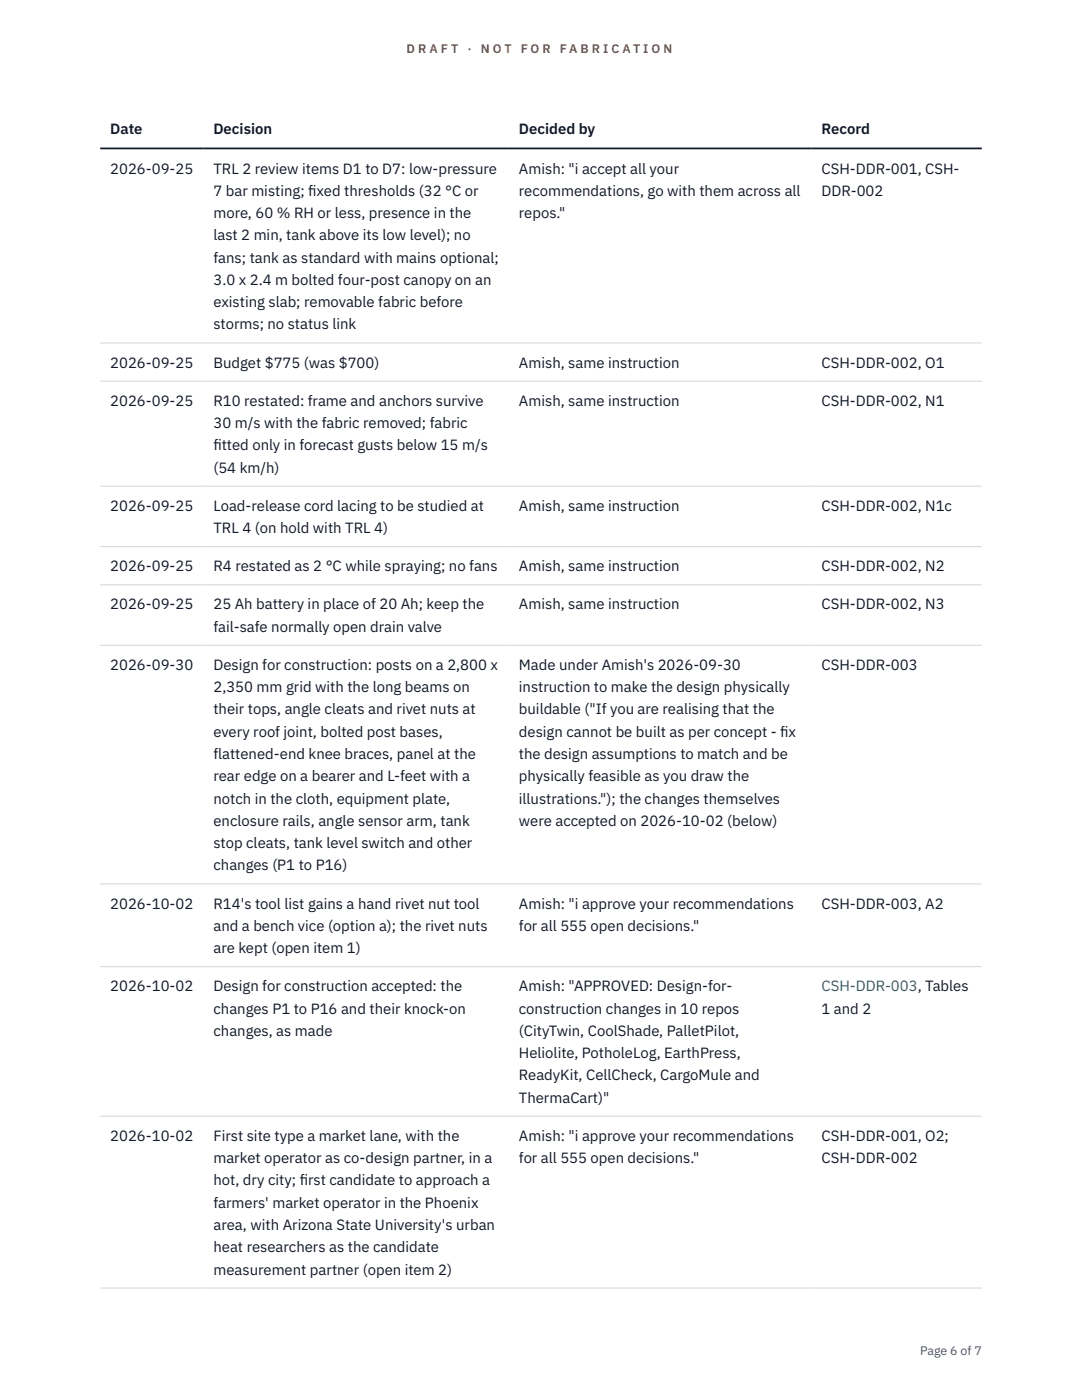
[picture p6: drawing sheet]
<svg xmlns="http://www.w3.org/2000/svg" width="216mm" height="279mm" viewBox="0 0 216 279" stroke-linecap="round" stroke-linejoin="round" font-family="sans-serif">
<defs><g id="words">
<g font-size="3" fill="#111827">
<text x="22" y="26.8">Date</text>
<text x="42.6" y="26.8">Decision</text>
<text x="103.5" y="26.8">Decided by</text>
<text x="163.9" y="26.8">Record</text>
<text x="22" y="34.6">2026-09-25</text>
<text x="42.6" y="34.6">TRL 2 review items D1 to D7: low-pressure</text>
<text x="103.5" y="34.6">Amish: &quot;i accept all your</text>
<text x="163.9" y="34.6">CSH-DDR-001, CSH-</text>
<text x="42.6" y="39.1">7 bar misting; f</text>
<text x="61.5" y="39.1">ixed thresholds (32 °C or</text>
<text x="103.5" y="39.1">recommendations, go with them across all</text>
<text x="163.9" y="39.1">DDR-002</text>
<text x="42.6" y="43.5">more, 60 % RH or less, presence in the</text>
<text x="42.6" y="48">last 2 min, tank above its low level); no</text>
<text x="103.5" y="43.5">repos.&quot;</text>
<text x="42.6" y="52.4">fans; tank as standard with mains optional;</text>
<text x="42.6" y="56.9">3.0 x 2.4 m bolted four-post canopy on an</text>
<text x="42.6" y="61.3">existing slab; removable fabric before</text>
<text x="42.6" y="65.7">storms; no status link</text>
<text x="22" y="73.4">2026-09-25</text>
<text x="42.6" y="73.4">Budget $775 (was $700)</text>
<text x="103.5" y="73.4">Amish, same instruction</text>
<text x="163.9" y="73.4">CSH-DDR-002, O1</text>
<text x="22" y="81">2026-09-25</text>
<text x="42.6" y="81">R10 restated: frame and anchors survive</text>
<text x="103.5" y="81">Amish, same instruction</text>
<text x="163.9" y="81">CSH-DDR-002, N1</text>
<text x="42.6" y="85.4">30 m/s with the fabric removed; fabric</text>
<text x="42.6" y="89.9">f</text>
<text x="42.6" y="89.9">itted only in forecast gusts below 15 m/s</text>
<text x="42.6" y="94.3">(54 km/h)</text>
<text x="22" y="101.9">2026-09-25</text>
<text x="42.6" y="101.9">Load-release cord lacing to be studied at</text>
<text x="103.5" y="101.9">Amish, same instruction</text>
<text x="163.9" y="101.9">CSH-DDR-002, N1c</text>
<text x="42.6" y="106.4">TRL 4 (on hold with TRL 4)</text>
<text x="22" y="114">2026-09-25</text>
<text x="42.6" y="114">R4 restated as 2 °C while spraying; no fans</text>
<text x="103.5" y="114">Amish, same instruction</text>
<text x="163.9" y="114">CSH-DDR-002, N2</text>
<text x="22" y="121.6">2026-09-25</text>
<text x="42.6" y="121.6">25 Ah battery in place of 20 Ah; keep the</text>
<text x="103.5" y="121.6">Amish, same instruction</text>
<text x="163.9" y="121.6">CSH-DDR-002, N3</text>
<text x="42.6" y="126.1">fail-safe normally open drain valve</text>
<text x="22" y="133.7">2026-09-30</text>
<text x="42.6" y="133.7">Design for construction: posts on a 2,800 x</text>
<text x="103.5" y="133.7">Made under Amish's 2026-09-30</text>
<text x="163.9" y="133.7">CSH-DDR-003</text>
<text x="42.6" y="138.1">2,350 mm grid with the long beams on</text>
<text x="42.6" y="142.6">their tops, angle cleats and rivet nuts at</text>
<text x="103.5" y="138.1">instruction to make the design physically</text>
<text x="103.5" y="142.6">buildable (&quot;If you are realising that the</text>
<text x="42.6" y="147">every roof joint, bolted post bases,</text>
<text x="103.5" y="147">design cannot be built as per concept - f</text>
<text x="155.7" y="147">ix</text>
<text x="42.6" y="151.5">flattened-end knee braces, panel at the</text>
<text x="42.6" y="155.9">rear edge on a bearer and L-feet with a</text>
<text x="103.5" y="151.5">the design assumptions to match and be</text>
<text x="103.5" y="155.9">physically feasible as you draw the</text>
<text x="42.6" y="160.4">notch in the cloth, equipment plate,</text>
<text x="103.5" y="160.4">illustrations.&quot;); the changes themselves</text>
<text x="42.6" y="164.8">enclosure rails, angle sensor arm, tank</text>
<text x="103.5" y="164.8">were accepted on 2026-10-02 (below)</text>
<text x="42.6" y="169.3">stop cleats, tank level switch and other</text>
<text x="42.6" y="173.7">changes (P1 to P16)</text>
<text x="22" y="181.3">2026-10-02</text>
<text x="42.6" y="181.3">R14's tool list gains a hand rivet nut tool</text>
<text x="42.6" y="185.8">and a bench vice (option a); the rivet nuts</text>
<text x="103.5" y="181.3">Amish: &quot;i approve your recommendations</text>
<text x="103.5" y="185.8">for all 555 open decisions.&quot;</text>
<text x="163.9" y="181.3">CSH-DDR-003, A2</text>
<text x="42.6" y="190.2">are kept (open item 1)</text>
<text x="22" y="197.8">2026-10-02</text>
<text x="42.6" y="197.8">Design for construction accepted: the</text>
<text x="103.5" y="197.8">Amish: &quot;APPROVED: Design-for-</text>
<text x="42.6" y="202.3">changes P1 to P16 and their knock-on</text>
<text x="103.5" y="202.3">construction changes in 10 repos</text>
<text x="163.9" y="202.3">1 and 2</text>
<text x="42.6" y="206.7">changes, as made</text>
<text x="103.5" y="206.7">(CityTwin, CoolShade, PalletPilot,</text>
<text x="103.5" y="211.2">Heliolite, PotholeLog, EarthPress,</text>
<text x="103.5" y="215.6">ReadyKit, CellCheck, CargoMule and</text>
<text x="103.5" y="220.1">ThermaCart)&quot;</text>
<text x="22" y="227.7">2026-10-02</text>
<text x="42.6" y="227.7">First site type a market lane, with the</text>
<text x="103.5" y="227.7">Amish: &quot;i approve your recommendations</text>
<text x="163.9" y="227.7">CSH-DDR-001, O2;</text>
<text x="42.6" y="232.1">market operator as co-design partner, in a</text>
<text x="103.5" y="232.1">for all 555 open decisions.&quot;</text>
<text x="163.9" y="232.1">CSH-DDR-002</text>
<text x="42.6" y="236.6">hot, dry city; f</text>
<text x="59.8" y="236.6">irst candidate to approach a</text>
<text x="42.6" y="241">farmers' market operator in the Phoenix</text>
<text x="42.6" y="245.5">area, with Arizona State University's urban</text>
<text x="42.6" y="249.9">heat researchers as the candidate</text>
<text x="42.6" y="254.4">measurement partner (open item 2)</text>
</g>
<text font-size="3" fill="#0f766e" x="163.9" y="197.8">CSH-DDR-003, Tables</text>
<g font-size="2.5" fill="#b45309">
<text x="81.1" y="10.5">D R A F T</text>
<text x="93.3" y="10.5">·</text>
<text x="95.9" y="10.5">N O T</text>
<text x="103.9" y="10.5">F O R</text>
<text x="111.7" y="10.5">F A B R I C A T I O N</text>
</g>
<text font-size="2.5" fill="#4b5563" x="183.6" y="270.3">Page 6 of 7</text>
</g></defs>
<path d="M20 68.4h175.9M20 76.1h175.9M20 97h175.9M20 109.1h175.9M20 116.7h175.9M20 128.8h175.9M20 176.4h175.9M20 192.9h175.9M20 222.8h175.9M20 257.1h175.9" fill="none" stroke="#d1d5db" stroke-width=".2"/>
<path d="M20 29.6h175.9" fill="none" stroke="#111827" stroke-width=".35"/>
<use href="#words"/>
</svg>
